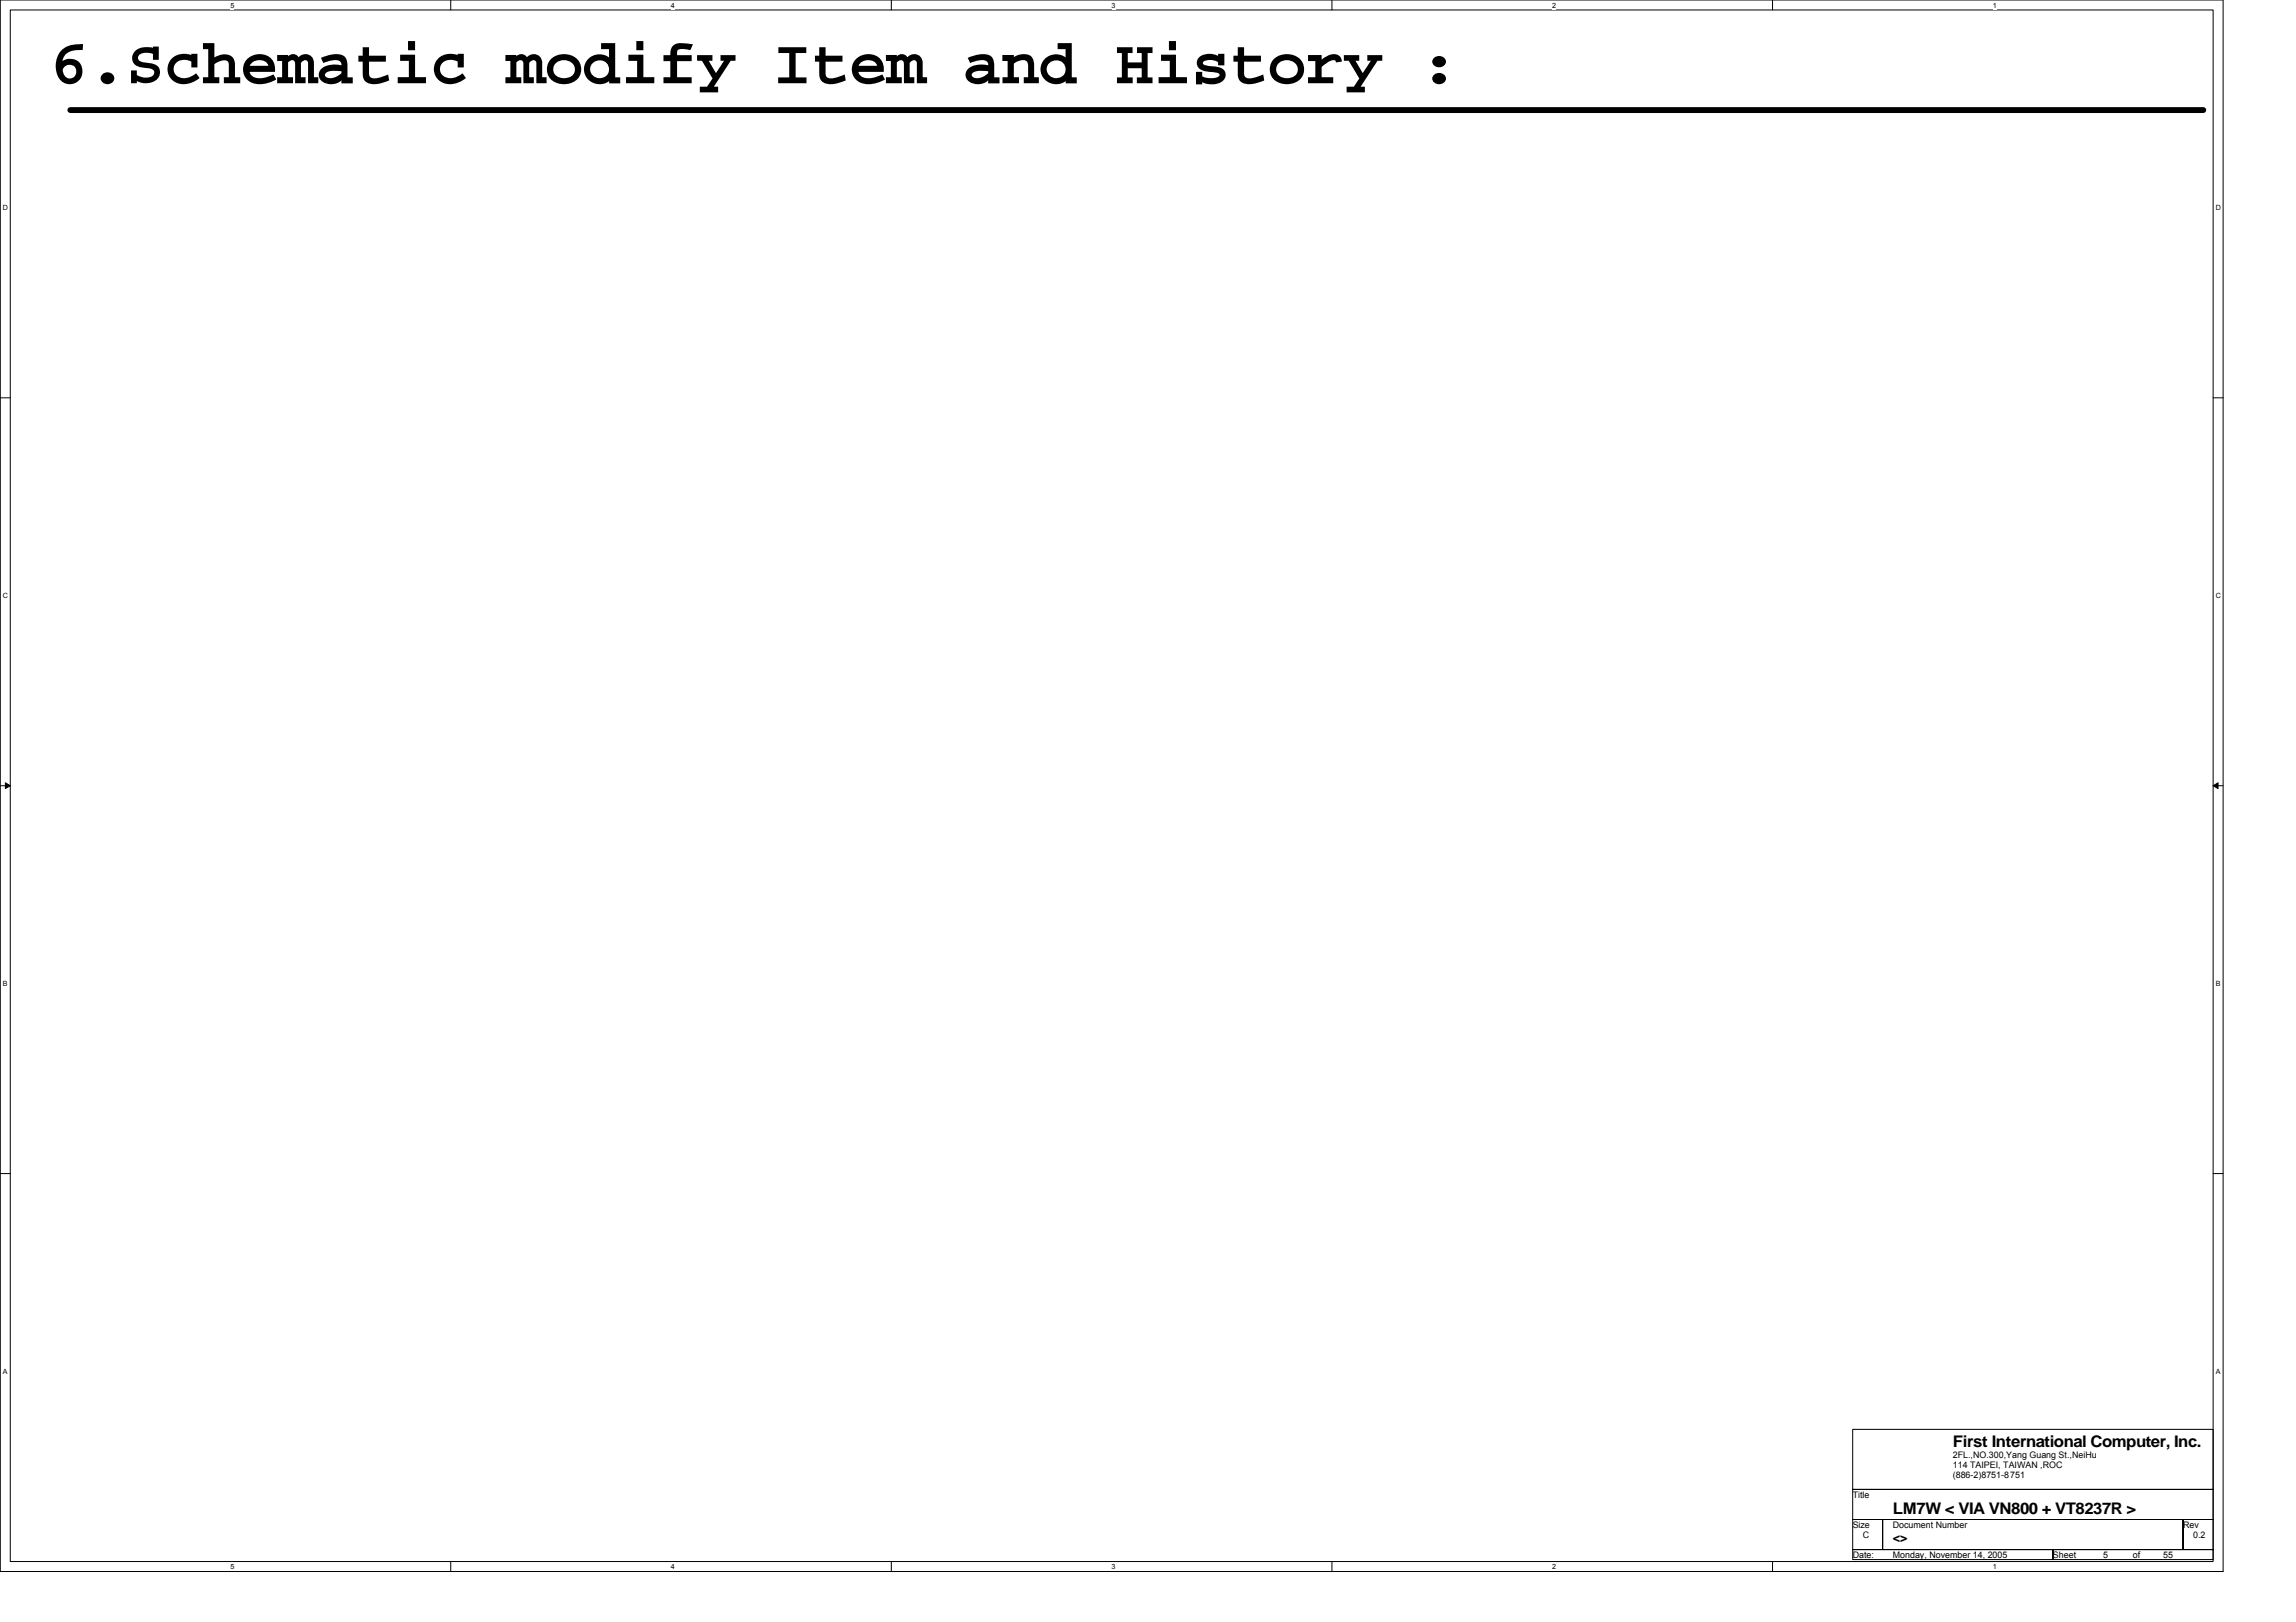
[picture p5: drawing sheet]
<svg xmlns="http://www.w3.org/2000/svg" width="297mm" height="210mm" viewBox="0 0 297 210" stroke-linecap="round" stroke-linejoin="round" font-family="sans-serif">
<defs><g id="words">
<text font-size="8.3" x="6.5" y="10.8">6.Schematic modify Item and History :</text>
<g font-size="2.1">
<text x="252.6" y="187.3">First International Computer, Inc.</text>
<text x="244.9" y="196">LM7W &lt; VIA VN800 + VT8237R &gt;</text>
</g>
<text font-size="1.7" x="244.9" y="199.5">&lt;&gt;</text>
<g font-size="1.2">
<text x="252.6" y="188.7">2FL.,NO.300,Yang Guang St.,NeiHu</text>
<text x="252.6" y="189.9">114 TAIPEI, TAIWAN ,ROC</text>
<text x="252.6" y="191.2">(886-2)8751-8751</text>
<text x="239.7" y="193.8">Title</text>
<text x="239.7" y="197.7">Size</text>
<text x="244.9" y="197.7">Document Number</text>
<text x="282.4" y="197.7">Rev</text>
<text x="239.7" y="201.6">Date:</text>
<text x="241" y="199">C</text>
<text x="244.9" y="201.6">Monday, November 14, 2005</text>
<text x="265.6" y="201.6">Sheet</text>
<text x="272.1" y="201.6">5</text>
<text x="275.9" y="201.6">of</text>
<text x="279.8" y="201.6">55</text>
<text x="283.7" y="199">0.2</text>
</g>
<g font-size=".9">
<text x="29.8" y="1">5</text>
<text x="86.8" y="1">4</text>
<text x="143.8" y="1">3</text>
<text x="200.8" y="1">2</text>
<text x="257.8" y="1">1</text>
<text x=".4" y="27.2">D</text>
<text x="286.7" y="27.2">D</text>
<text x=".4" y="77.4">C</text>
<text x="286.7" y="77.4">C</text>
<text x=".4" y="127.6">B</text>
<text x="286.7" y="127.6">B</text>
<text x=".4" y="177.8">A</text>
<text x="286.7" y="177.8">A</text>
<text x="29.8" y="203.1">5</text>
<text x="86.8" y="203.1">4</text>
<text x="143.8" y="203.1">3</text>
<text x="200.8" y="203.1">2</text>
<text x="257.8" y="203.1">1</text>
</g>
</g></defs>
<path d="M0 0h287.6v203.4h-287.6zM1.3 1.3h285v200.8h-285z" fill="none" stroke="#000" stroke-width=".13"/>
<g fill="#fff">
<path d="M29.8 .1h.5v1.1h-.5z"/>
<path d="M29.8 202.2h.5v1.1h-.5z"/>
</g>
<path d="M58.3 0v1.3M58.3 202.1v1.3" fill="none" stroke="#000" stroke-width=".13"/>
<g fill="#fff">
<path d="M86.8 .1h.5v1.1h-.5z"/>
<path d="M86.8 202.2h.5v1.1h-.5z"/>
</g>
<path d="M115.3 0v1.3M115.3 202.1v1.3" fill="none" stroke="#000" stroke-width=".13"/>
<g fill="#fff">
<path d="M143.8 .1h.5v1.1h-.5z"/>
<path d="M143.8 202.2h.5v1.1h-.5z"/>
</g>
<path d="M172.3 0v1.3M172.3 202.1v1.3" fill="none" stroke="#000" stroke-width=".13"/>
<g fill="#fff">
<path d="M200.8 .1h.5v1.1h-.5z"/>
<path d="M200.8 202.2h.5v1.1h-.5z"/>
</g>
<path d="M229.3 0v1.3M229.3 202.1v1.3" fill="none" stroke="#000" stroke-width=".13"/>
<g fill="#fff">
<path d="M257.8 .1h.5v1.1h-.5z"/>
<path d="M257.8 202.2h.5v1.1h-.5z"/>
<path d="M.4 26.4h.6v1h-.6z"/>
<path d="M286.7 26.4h.6v1h-.6z"/>
<path d="M.4 76.6h.6v1h-.6z"/>
<path d="M286.7 76.6h.6v1h-.6z"/>
</g>
<path d="M0 51.5h1.3M286.3 51.5h1.3" fill="none" stroke="#000" stroke-width=".13"/>
<g fill="#fff">
<path d="M.4 126.8h.6v1h-.6z"/>
<path d="M286.7 126.8h.6v1h-.6z"/>
</g>
<path d="M0 101.7h1.3M286.3 101.7h1.3" fill="none" stroke="#000" stroke-width=".13"/>
<path d="M.7 101.3l.6 .4-.6 .3zM286.3 101.7l.7-.4v.7z" fill="#000" stroke="#000" stroke-width=".13"/>
<g fill="#fff">
<path d="M.4 177h.6v1h-.6z"/>
<path d="M286.7 177h.6v1h-.6z"/>
</g>
<path d="M0 151.9h1.3M286.3 151.9h1.3M239.7 185h46.6v7.7h-46.6zM239.7 192.7h46.6v3.9h-46.6zM239.7 196.6h3.9v3.9h-3.9zM243.6 196.6h38.8v3.9h-38.8zM282.4 196.6h3.9v3.9h-3.9zM239.7 200.5h25.9v1.3h-25.9zM265.6 200.5h20.7v1.3h-20.7z" fill="none" stroke="#000" stroke-width=".13"/>
<path d="M9.1 14.2h275.9" fill="none" stroke="#000" stroke-width=".76"/>
<use href="#words"/>
</svg>
